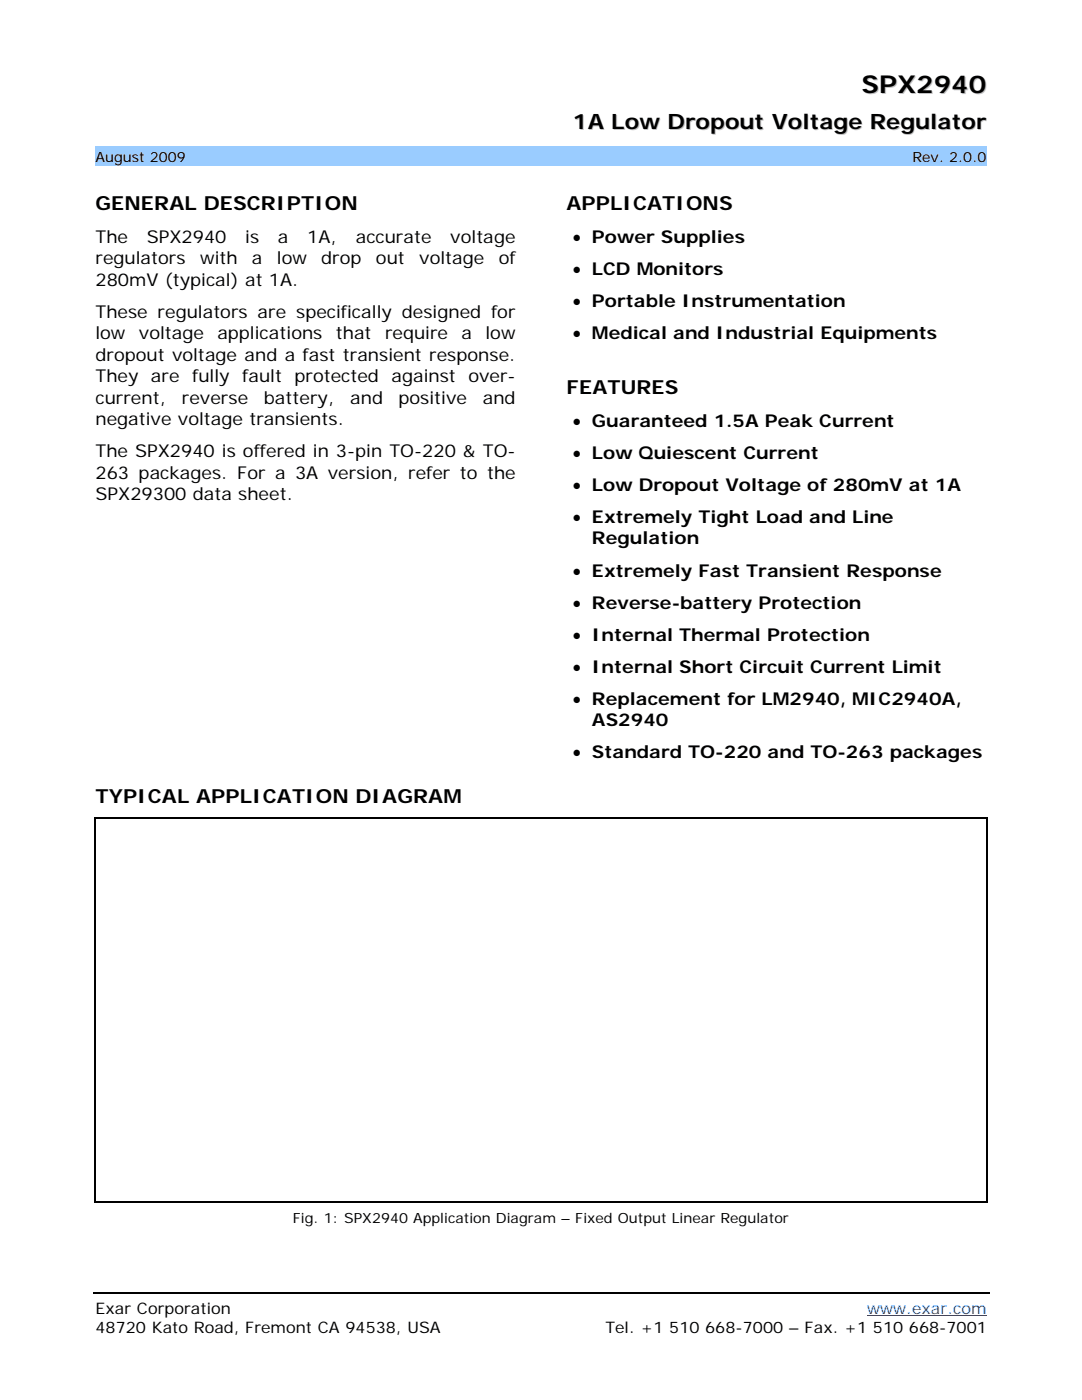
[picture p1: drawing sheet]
<svg xmlns="http://www.w3.org/2000/svg" width="216mm" height="279mm" viewBox="0 0 216 279" stroke-linecap="round" stroke-linejoin="round" font-family="sans-serif">
<defs><g id="words">
<text font-size="4.9" fill="#c0c0c0" x="172.1" y="18.7">SPX2940</text>
<text font-size="4.2" fill="#c0c0c0" x="114.4" y="26">1A Low Dropout Voltage Regulator</text>
<g font-size="3.9">
<text x="19" y="42">GENERAL DESCRIPTION</text>
<text x="113" y="42">APPLICATIONS</text>
<text x="113" y="78.7">FEATURES</text>
<text x="19" y="160.3">TYPICAL APPLICATION DIAGRAM</text>
</g>
<g font-size="3.5">
<text x="19" y="48.5">The</text>
<text x="19" y="52.7">regulators</text>
<text x="29.3" y="48.5">SPX2940</text>
<text x="39.9" y="52.7">with</text>
<text x="48.9" y="48.5">is</text>
<text x="50.3" y="52.7">a</text>
<text x="55.3" y="52.7">low</text>
<text x="55.5" y="48.5">a</text>
<text x="61.3" y="48.5">1A,</text>
<text x="64.1" y="52.7">drop</text>
<text x="71" y="48.5">accurate</text>
<text x="75" y="52.7">out</text>
<text x="83.6" y="52.7">voltage</text>
<text x="89.9" y="48.5">voltage</text>
<text x="99.5" y="52.7">of</text>
<text x="114.3" y="48.5">• Power Supplies</text>
<text x="19" y="57">280mV (typical) at 1A.</text>
<text x="114.3" y="54.9">• LCD Monitors</text>
<text x="19" y="63.4">These regulators are specifically designed for</text>
<text x="114.3" y="61.3">• Portable Instrumentation</text>
<text x="19" y="67.7">low</text>
<text x="27.7" y="67.7">voltage</text>
<text x="43.4" y="67.7">applications</text>
<text x="67" y="67.7">that</text>
<text x="76.8" y="67.7">require</text>
<text x="92.1" y="67.7">a</text>
<text x="96.9" y="67.7">low</text>
<text x="114.3" y="67.7">• Medical and Industrial Equipments</text>
<text x="19" y="72">dropout voltage and a fast transient response.</text>
<text x="19" y="76.3">They</text>
<text x="30.1" y="76.3">are</text>
<text x="38.3" y="76.3">fully</text>
<text x="48.3" y="76.3">fault</text>
<text x="58.8" y="76.3">protected</text>
<text x="78.1" y="76.3">against</text>
<text x="93.5" y="76.3">over-</text>
<text x="19" y="80.6">current,</text>
<text x="36.3" y="80.6">reverse</text>
<text x="52.7" y="80.6">battery,</text>
<text x="69.9" y="80.6">and</text>
<text x="79.5" y="80.6">positive</text>
<text x="96.3" y="80.6">and</text>
<text x="19" y="84.9">negative voltage transients.</text>
<text x="114.3" y="85.2">• Guaranteed 1.5A Peak Current</text>
<text x="19" y="91.3">The SPX2940 is offered in 3-pin TO-220 &amp; TO-</text>
<text x="19" y="95.6">263 packages. For a 3A version, refer to the</text>
<text x="114.3" y="91.5">• Low Quiescent Current</text>
<text x="19" y="99.9">SPX29300 data sheet.</text>
<text x="114.3" y="98">• Low Dropout Voltage of 280mV at 1A</text>
<text x="114.3" y="104.4">• Extremely Tight Load and Line</text>
<text x="118.1" y="108.6">Regulation</text>
<text x="114.3" y="115.1">• Extremely Fast Transient Response</text>
<text x="114.3" y="121.4">• Reverse-battery Protection</text>
<text x="114.3" y="127.9">• Internal Thermal Protection</text>
<text x="114.3" y="134.3">• Internal Short Circuit Current Limit</text>
<text x="114.3" y="140.7">• Replacement for LM2940, MIC2940A,</text>
<text x="118.1" y="144.9">AS2940</text>
<text x="114.3" y="151.4">• Standard TO-220 and TO-263 packages</text>
</g>
<g font-size="3.2">
<text x="19" y="262.2">Exar Corporation</text>
<text x="19" y="266">48720 Kato Road, Fremont CA 94538, USA</text>
<text x="120.8" y="266">Tel. +1 510 668-7000 – Fax. +1 510 668-7001</text>
</g>
<text font-size="3.2" fill="#00f" x="173" y="262.2">www.exar.com</text>
<g font-size="2.8">
<text x="19" y="32.2">August 2009</text>
<text x="182.1" y="32.2">Rev. 2.0.0</text>
<text x="58.4" y="244">Fig. 1: SPX2940 Application Diagram – Fixed Output Linear Regulator</text>
</g>
</g></defs>
<g fill="#9accff">
<path d="M19 29.2h50.8v3.8h-50.8z"/>
<path d="M19 29.4h50.8v3.4h-50.8z"/>
<path d="M69.8 29.2h127v3.8h-127z"/>
<path d="M69.8 29.4h127v3.4h-127z"/>
</g>
<path d="M173 262.5h23.8" fill="none" stroke="#00f" stroke-width=".2"/>
<path d="M18.9 163.3h177.8M19 163.5v76.6M196.9 163.5v76.6M18.9 239.9h177.8M18.5 258.1h178.9" fill="none" stroke="#000" stroke-width=".34"/>
<path d="M18.9 163.2h.3v.3h-.3zM196.7 163.2h.3v.3h-.3zM196.7 239.7h.3v.4h-.3z" fill="#000"/>
<use href="#words"/>
</svg>
